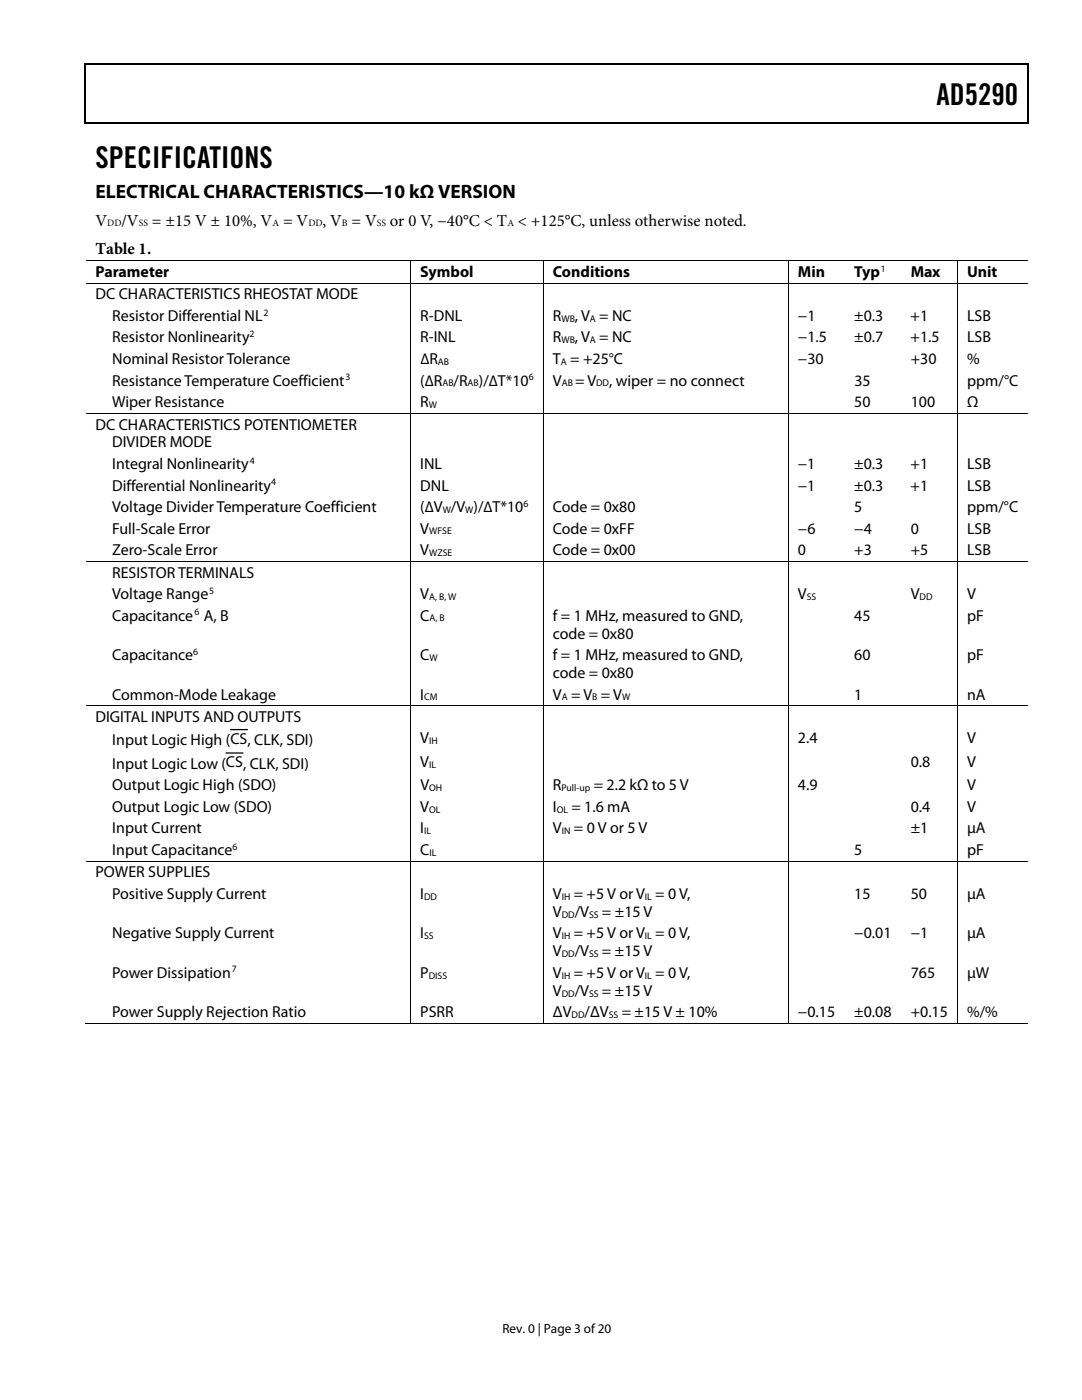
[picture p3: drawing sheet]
<svg xmlns="http://www.w3.org/2000/svg" width="216mm" height="279mm" viewBox="0 0 216 279" stroke-linecap="round" stroke-linejoin="round" font-family="sans-serif">
<defs><g id="words">
<g font-size="6">
<text x="186.9" y="21">AD5290</text>
<text x="19" y="33.6">SPECIFICATIONS</text>
</g>
<text font-size="3.9" x="19" y="39.6">ELECTRICAL CHARACTERISTICS—10 kΩ VERSION</text>
<g font-size="3.3">
<text x="19" y="45">V</text>
<text x="24.2" y="45">/V</text>
<text x="30.3" y="45">= ±15 V ± 10%, V = V</text>
<text x="64.4" y="45">, V = V</text>
<text x="77.8" y="45">or 0 V, −40°C &lt; T &lt; +125°C, unless otherwise noted.</text>
<text x="19" y="50.7">Table 1.</text>
</g>
<g font-size="3.2">
<text x="19" y="55.3">Parameter</text>
<text x="19" y="59.8">DC CHARACTERISTICS RHEOSTAT MODE</text>
<text x="83.9" y="55.3">Symbol</text>
<text x="110.3" y="55.3">Conditions</text>
<text x="159.2" y="55.3">Min</text>
<text x="170.5" y="55.3">Typ</text>
<text x="181.7" y="55.3">Max</text>
<text x="193" y="55.3">Unit</text>
<text x="22.4" y="64.1">Resistor Differential NL</text>
<text x="83.9" y="64.1">R-DNL</text>
<text x="110.3" y="64.1">R</text>
<text x="114.7" y="64.1">, V = NC</text>
<text x="159.2" y="64.1">−1</text>
<text x="170.5" y="64.1">±0.3</text>
<text x="181.7" y="64.1">+1</text>
<text x="193" y="64.1">LSB</text>
<text x="22.4" y="68.3">Resistor Nonlinearity</text>
<text x="83.9" y="68.3">R-INL</text>
<text x="110.3" y="68.3">R</text>
<text x="114.7" y="68.3">, V = NC</text>
<text x="159.2" y="68.3">−1.5</text>
<text x="170.5" y="68.3">±0.7</text>
<text x="181.7" y="68.3">+1.5</text>
<text x="193" y="68.3">LSB</text>
<text x="22.4" y="72.6">Nominal Resistor Tolerance</text>
<text x="22.4" y="76.9">Resistance Temperature Coefficient</text>
<text x="83.9" y="76.9">(∆R</text>
<text x="83.9" y="72.6">∆R</text>
<text x="90.5" y="76.9">/R</text>
<text x="95.5" y="76.9">)/∆T*10</text>
<text x="110.3" y="72.6">T = +25°C</text>
<text x="110.3" y="76.9">V</text>
<text x="114.7" y="76.9">= V</text>
<text x="121.5" y="76.9">, wiper = no connect</text>
<text x="159.2" y="72.6">−30</text>
<text x="170.5" y="76.9">35</text>
<text x="181.7" y="72.6">+30</text>
<text x="193" y="72.6">%</text>
<text x="193" y="76.9">ppm/°C</text>
<text x="22.4" y="81.2">Wiper Resistance</text>
<text x="83.9" y="81.2">R</text>
<text x="170.5" y="81.2">50</text>
<text x="181.7" y="81.2">100</text>
<text x="193" y="81.2">Ω</text>
<text x="19" y="85.7">DC CHARACTERISTICS POTENTIOMETER</text>
<text x="22.4" y="89.3">DIVIDER MODE</text>
<text x="22.4" y="93.6">Integral Nonlinearity</text>
<text x="83.9" y="93.6">INL</text>
<text x="159.2" y="93.6">−1</text>
<text x="170.4" y="93.6">±0.3</text>
<text x="181.7" y="93.6">+1</text>
<text x="193" y="93.6">LSB</text>
<text x="22.4" y="97.9">Differential Nonlinearity</text>
<text x="83.9" y="97.9">DNL</text>
<text x="159.2" y="97.9">−1</text>
<text x="170.4" y="97.9">±0.3</text>
<text x="181.7" y="97.9">+1</text>
<text x="193" y="97.9">LSB</text>
<text x="22.4" y="102.2">Voltage Divider Temperature Coefficient</text>
<text x="22.4" y="106.5">Full-Scale Error</text>
<text x="83.9" y="102.2">(∆V /V )/∆T*10</text>
<text x="83.9" y="106.5">V</text>
<text x="110.3" y="102.2">Code = 0x80</text>
<text x="110.3" y="106.5">Code = 0xFF</text>
<text x="159.2" y="106.5">−6</text>
<text x="170.5" y="102.2">5</text>
<text x="170.5" y="106.5">−4</text>
<text x="181.7" y="106.5">0</text>
<text x="193" y="102.2">ppm/°C</text>
<text x="193" y="106.5">LSB</text>
<text x="22.4" y="110.8">Zero-Scale Error</text>
<text x="83.9" y="110.8">V</text>
<text x="110.3" y="110.8">Code = 0x00</text>
<text x="159.2" y="110.8">0</text>
<text x="170.5" y="110.8">+3</text>
<text x="181.7" y="110.8">+5</text>
<text x="193" y="110.8">LSB</text>
<text x="22.4" y="115.3">RESISTOR TERMINALS</text>
<text x="22.4" y="119.5">Voltage Range</text>
<text x="83.9" y="119.5">V</text>
<text x="159.2" y="119.5">V</text>
<text x="181.7" y="119.5">V</text>
<text x="193" y="119.5">V</text>
<text x="22.4" y="123.8">Capacitance A, B</text>
<text x="83.9" y="123.8">C</text>
<text x="110.3" y="123.9">f = 1 MHz, measured to GND,</text>
<text x="170.5" y="123.8">45</text>
<text x="193" y="123.8">pF</text>
<text x="22.4" y="131.7">Capacitance</text>
<text x="83.9" y="131.7">C</text>
<text x="110.3" y="127.4">code = 0x80</text>
<text x="110.3" y="131.8">f = 1 MHz, measured to GND,</text>
<text x="170.5" y="131.7">60</text>
<text x="193" y="131.7">pF</text>
<text x="110.3" y="135.3">code = 0x80</text>
<text x="22.4" y="139.6">Common-Mode Leakage</text>
<text x="83.9" y="139.6">I</text>
<text x="110.3" y="139.6">V = V = V</text>
<text x="170.5" y="139.6">1</text>
<text x="193" y="139.6">nA</text>
<text x="19" y="144.1">DIGITAL INPUTS AND OUTPUTS</text>
<text x="22.4" y="148.8">Input Logic High (CS, CLK, SDI)</text>
<text x="83.9" y="148.4">V</text>
<text x="159.2" y="148.4">2.4</text>
<text x="193" y="148.4">V</text>
<text x="22.4" y="153.4">Input Logic Low (CS, CLK, SDI)</text>
<text x="83.9" y="153.1">V</text>
<text x="181.7" y="153.1">0.8</text>
<text x="193" y="153.1">V</text>
<text x="22.4" y="157.7">Output Logic High (SDO)</text>
<text x="83.9" y="157.7">V</text>
<text x="110.3" y="157.7">R</text>
<text x="118.5" y="157.7">= 2.2 kΩ to 5 V</text>
<text x="159.2" y="157.7">4.9</text>
<text x="193" y="157.7">V</text>
<text x="22.4" y="162">Output Logic Low (SDO)</text>
<text x="22.4" y="166.3">Input Current</text>
<text x="83.9" y="162">V</text>
<text x="83.9" y="166.3">I</text>
<text x="110.3" y="162">I</text>
<text x="110.3" y="166.3">V</text>
<text x="114" y="162">= 1.6 mA</text>
<text x="114.5" y="166.3">= 0 V or 5 V</text>
<text x="181.7" y="166.3">±1</text>
<text x="181.7" y="162">0.4</text>
<text x="193" y="162">V</text>
<text x="193" y="166.3">μA</text>
<text x="22.4" y="170.6">Input Capacitance</text>
<text x="83.9" y="170.6">C</text>
<text x="170.5" y="170.6">5</text>
<text x="193" y="170.6">pF</text>
<text x="19" y="175.1">POWER SUPPLIES</text>
<text x="22.4" y="179.4">Positive Supply Current</text>
<text x="83.9" y="179.4">I</text>
<text x="110.3" y="179.4">V</text>
<text x="114.5" y="179.4">= +5 V or V = 0 V,</text>
<text x="170.5" y="179.4">15</text>
<text x="181.7" y="179.4">50</text>
<text x="193" y="179.4">μA</text>
<text x="110.3" y="183">V</text>
<text x="114.7" y="183">/V</text>
<text x="120.1" y="183">= ±15 V</text>
<text x="22.4" y="187.3">Negative Supply Current</text>
<text x="83.9" y="187.3">I</text>
<text x="110.3" y="187.3">V</text>
<text x="110.3" y="190.9">V</text>
<text x="114.5" y="187.3">= +5 V or V = 0 V,</text>
<text x="114.7" y="190.9">/V</text>
<text x="120.1" y="190.9">= ±15 V</text>
<text x="170.5" y="187.3">−0.01</text>
<text x="181.7" y="187.3">−1</text>
<text x="193" y="187.3">μA</text>
<text x="22.4" y="195.1">Power Dissipation</text>
<text x="83.9" y="195.1">P</text>
<text x="110.3" y="195.2">V</text>
<text x="114.5" y="195.2">= +5 V or V = 0 V,</text>
<text x="181.7" y="195.1">765</text>
<text x="193" y="195.1">μW</text>
<text x="22.4" y="203">Power Supply Rejection Ratio</text>
<text x="83.9" y="203">PSRR</text>
<text x="110.3" y="203">ΔV</text>
<text x="110.3" y="198.8">V</text>
<text x="114.7" y="198.8">/V</text>
<text x="116.6" y="203">/ΔV</text>
<text x="120.1" y="198.8">= ±15 V</text>
<text x="124.1" y="203">= ±15 V ± 10%</text>
<text x="159.2" y="203">−0.15</text>
<text x="170.5" y="203">±0.08</text>
<text x="181.7" y="203">+0.15</text>
<text x="193" y="203">%/%</text>
</g>
<text font-size="2.6" x="100.3" y="266">Rev. 0 | Page 3 of 20</text>
<g font-size="1.9">
<text x="21.4" y="45.2">DD</text>
<text x="27.7" y="45.2">SS</text>
<text x="54.4" y="45.2">A</text>
<text x="61.5" y="45.2">DD</text>
<text x="68.2" y="45.2">B</text>
<text x="75.2" y="45.2">SS</text>
<text x="101.2" y="45.2">A</text>
<text x="175.8" y="54.2">1</text>
<text x="52.6" y="63">2</text>
<text x="112" y="64.2">WB</text>
<text x="117.7" y="64.2">A</text>
<text x="49.8" y="67.3">2</text>
<text x="112" y="68.5">WB</text>
<text x="117.7" y="68.5">A</text>
<text x="68.9" y="75.9">3</text>
<text x="87.4" y="72.8">AB</text>
<text x="88.3" y="77.1">AB</text>
<text x="93.3" y="77.1">AB</text>
<text x="105.5" y="75.9">6</text>
<text x="111.9" y="72.8">A</text>
<text x="112.1" y="77.1">AB</text>
<text x="119" y="77.1">DD</text>
<text x="85.6" y="81.4">W</text>
<text x="49.8" y="92.5">4</text>
<text x="54.1" y="96.8">4</text>
<text x="104.4" y="101.1">6</text>
<text x="85.6" y="106.7">WFSE</text>
<text x="88.3" y="102.4">W</text>
<text x="92.8" y="102.4">W</text>
<text x="85.6" y="111">WZSE</text>
<text x="41.8" y="118.5">5</text>
<text x="85.6" y="119.7">A, B, W</text>
<text x="161" y="119.7">SS</text>
<text x="183.5" y="119.7">DD</text>
<text x="38.8" y="122.8">6</text>
<text x="85.7" y="124">A, B</text>
<text x="38.6" y="130.7">6</text>
<text x="85.7" y="131.9">W</text>
<text x="84.6" y="139.8">CM</text>
<text x="112.1" y="139.8">A</text>
<text x="118.2" y="139.8">B</text>
<text x="124.1" y="139.8">W</text>
<text x="85.6" y="148.5">IH</text>
<text x="85.6" y="153.2">IL</text>
<text x="85.6" y="157.9">OH</text>
<text x="112" y="157.9">Pull-up</text>
<text x="84.6" y="166.5">IL</text>
<text x="85.6" y="162.2">OL</text>
<text x="111.1" y="162.2">OL</text>
<text x="112.1" y="166.5">IN</text>
<text x="46.4" y="169.5">6</text>
<text x="85.7" y="170.8">IL</text>
<text x="84.6" y="179.5">DD</text>
<text x="112.1" y="179.6">IH</text>
<text x="128.7" y="179.6">IL</text>
<text x="112.1" y="183.2">DD</text>
<text x="117.5" y="183.2">SS</text>
<text x="84.6" y="187.4">SS</text>
<text x="112.1" y="187.5">IH</text>
<text x="112.1" y="191">DD</text>
<text x="117.5" y="191">SS</text>
<text x="128.7" y="187.5">IL</text>
<text x="46.3" y="194.1">7</text>
<text x="85.6" y="195.3">DISS</text>
<text x="112.1" y="195.3">IH</text>
<text x="128.7" y="195.3">IL</text>
<text x="112.1" y="198.9">DD</text>
<text x="114.1" y="203.2">DD</text>
<text x="117.5" y="198.9">SS</text>
<text x="121.5" y="203.2">SS</text>
</g>
</g></defs>
<path d="M16.9 12.7h.2v1h-.2zM205.1 12.7h.2v1h-.2zM205.1 12.7h.2v.3h-.2zM82.3 24.4h.2v.3h-.2zM205.1 24.4h.2v.3h-.2z" fill="#000"/>
<path d="M16.9 12.8h188.2M17 13.7v11M205.2 13.7v11M205.1 24.5h-188.2M45.1 150.3h3.4M46 145.6h3.4" fill="none" stroke="#000" stroke-width=".25"/>
<g fill="none" stroke="#000" stroke-width=".2">
<path d="M17.1 52h187.9M17.1 56.6h187.9M82 52.1v4.4M82 56.6v25.8M108.4 52.1v4.4M108.4 56.6v25.8M157.3 52.1v4.4M157.3 56.6v25.8M191.1 52.1v4.4M191.1 56.6v25.8M17.1 82.5h187.9M82 82.6v29.4"/>
<path d="M108.4 82.6v29.4M157.3 82.6v29.4M191.1 82.6v29.4M17.1 112.1h187.9M82 112.1v28.7M108.4 112.1v28.7M157.3 112.1v28.7M191.1 112.1v28.7M17.1 140.9h187.9M82 141v30.8M108.4 141v30.8M157.3 141v30.8"/>
<path d="M191.1 141v30.8M17.1 171.9h187.9M82 172v32.2M108.4 172v32.2M157.3 172v32.2M191.1 172v32.2M17.1 204.3h187.9"/>
</g>
<use href="#words"/>
</svg>
